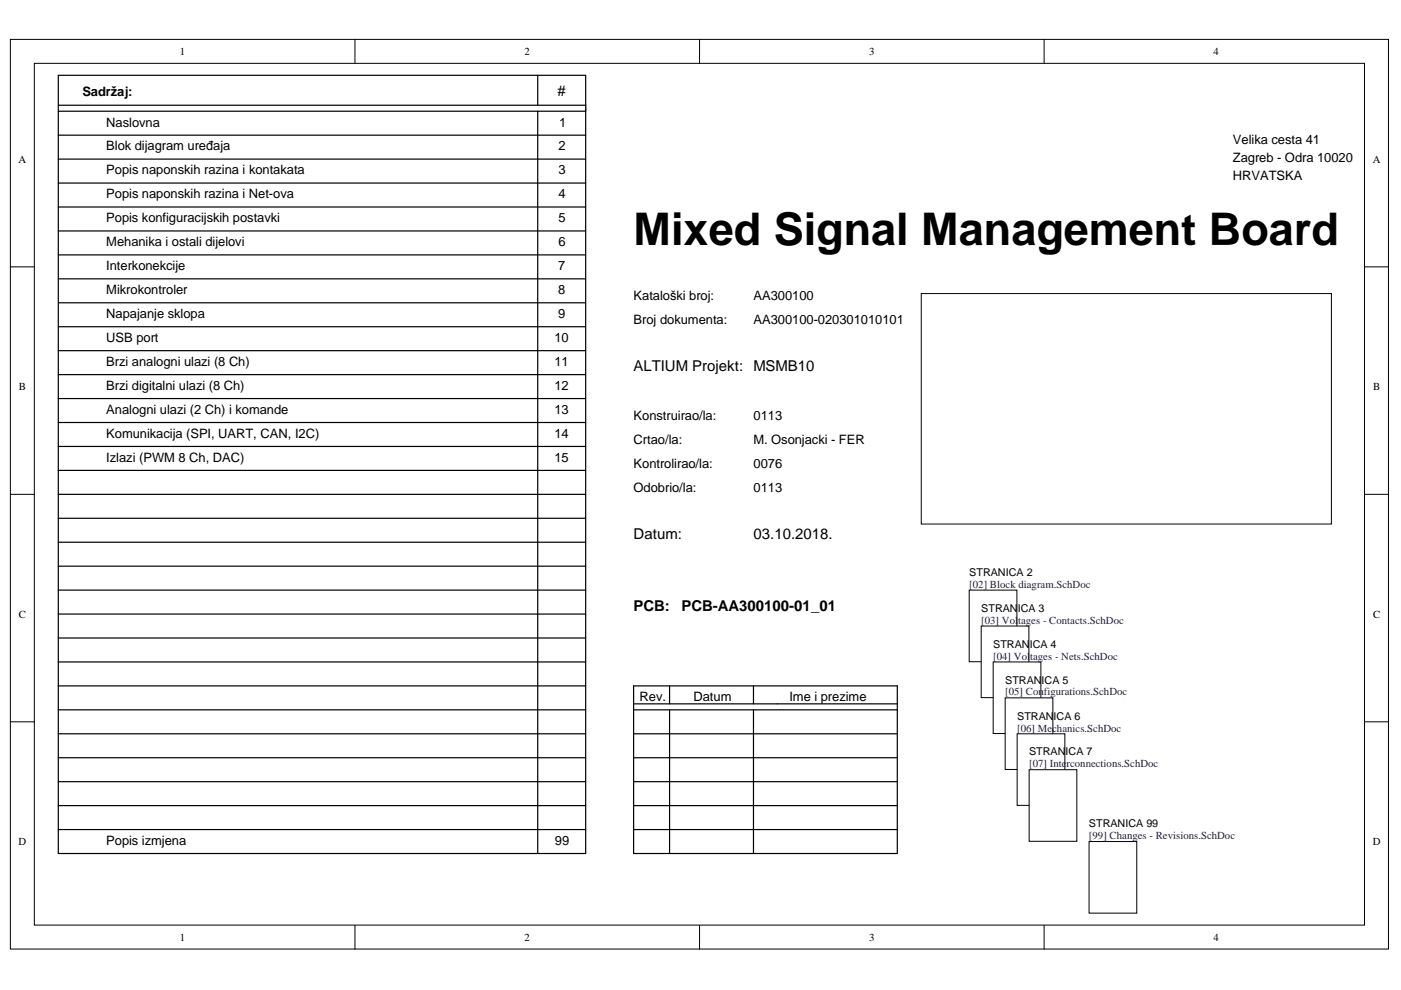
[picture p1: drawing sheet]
<svg xmlns="http://www.w3.org/2000/svg" width="297mm" height="210mm" viewBox="0 0 297 210" stroke-linecap="round" stroke-linejoin="round" font-family="sans-serif">
<defs><g id="words">
<text font-size="9.5" x="134.3" y="52">Mixed Signal Management Board</text>
<g font-size="3.2">
<text x="118.2" y="20.4">#</text>
<text x="134.3" y="78.7">ALTIUM Projekt: MSMB10</text>
<text x="134.3" y="114.3">Datum:</text>
<text x="159.8" y="114.3">03.10.2018.</text>
<text x="134.3" y="129.5">PCB:</text>
<text x="144.5" y="129.5">PCB-AA300100-01_01</text>
</g>
<g font-size="2.7">
<text x="17.5" y="20.4">Sadržaj:</text>
<text x="22.5" y="26.8">Naslovna</text>
<text x="118.6" y="26.8">1</text>
<text x="22.5" y="31.9">Blok dijagram uređaja</text>
<text x="118.4" y="31.9">2</text>
<text x="261.4" y="30.6">Velika cesta 41</text>
<text x="261.4" y="34.4">Zagreb - Odra 10020</text>
<text x="22.5" y="37">Popis naponskih razina i kontakata</text>
<text x="118.4" y="37">3</text>
<text x="261.4" y="38.2">HRVATSKA</text>
<text x="22.5" y="42">Popis naponskih razina i Net-ova</text>
<text x="22.5" y="47.1">Popis konfiguracijskih postavki</text>
<text x="118.4" y="42">4</text>
<text x="118.4" y="47.1">5</text>
<text x="22.5" y="52.2">Mehanika i ostali dijelovi</text>
<text x="118.4" y="52.2">6</text>
<text x="22.5" y="57.3">Interkonekcije</text>
<text x="118.3" y="57.3">7</text>
<text x="22.5" y="62.3">Mikrokontroler</text>
<text x="118.3" y="62.3">8</text>
<text x="134.3" y="63.6">Kataloški broj:</text>
<text x="159.8" y="63.6">AA300100</text>
<text x="22.5" y="67.4">Napajanje sklopa</text>
<text x="118.3" y="67.4">9</text>
<text x="134.3" y="68.7">Broj dokumenta:</text>
<text x="159.8" y="68.7">AA300100-020301010101</text>
<text x="22.5" y="72.5">USB port</text>
<text x="22.5" y="77.6">Brzi analogni ulazi (8 Ch)</text>
<text x="117.6" y="72.5">10</text>
<text x="117.6" y="77.6">11</text>
<text x="22.5" y="82.7">Brzi digitalni ulazi (8 Ch)</text>
<text x="117.6" y="82.7">12</text>
<text x="22.5" y="87.7">Analogni ulazi (2 Ch) i komande</text>
<text x="117.6" y="87.7">13</text>
<text x="134.3" y="89">Konstruirao/la:</text>
<text x="159.8" y="89">0113</text>
<text x="22.5" y="92.8">Komunikacija (SPI, UART, CAN, I2C)</text>
<text x="117.6" y="92.8">14</text>
<text x="134.3" y="94.1">Crtao/la:</text>
<text x="159.8" y="94.1">M. Osonjacki - FER</text>
<text x="22.5" y="97.9">Izlazi (PWM 8 Ch, DAC)</text>
<text x="117.6" y="97.9">15</text>
<text x="134.3" y="99.1">Kontrolirao/la:</text>
<text x="159.8" y="99.1">0076</text>
<text x="134.3" y="104.2">Odobrio/la:</text>
<text x="159.8" y="104.2">0113</text>
<text x="135.6" y="148.6">Rev.</text>
<text x="147" y="148.6">Datum</text>
<text x="167.4" y="148.6">Ime i prezime</text>
<text x="22.5" y="179.1">Popis izmjena</text>
<text x="117.6" y="179.1">99</text>
</g>
<g font-size="2.3">
<text x="38.1" y="11.7">1</text>
<text x="111.2" y="11.7">2</text>
<text x="184.3" y="11.7">3</text>
<text x="257.3" y="11.7">4</text>
<text x="3.9" y="34.5">A</text>
<text x="291.1" y="34.5">A</text>
<text x="4" y="82.8">B</text>
<text x="291.1" y="82.8">B</text>
<text x="205.5" y="122.1">STRANICA 2</text>
<text x="4" y="131">C</text>
<text x="208" y="129.7">STRANICA 3</text>
<text x="291.1" y="131">C</text>
<text x="210.6" y="137.3">STRANICA 4</text>
<text x="213.1" y="144.9">STRANICA 5</text>
<text x="215.7" y="152.6">STRANICA 6</text>
<text x="218.2" y="160.2">STRANICA 7</text>
<text x="3.9" y="179.2">D</text>
<text x="230.9" y="175.4">STRANICA 99</text>
<text x="291.1" y="179.2">D</text>
<text x="38.1" y="199.5">1</text>
<text x="111.2" y="199.5">2</text>
<text x="184.3" y="199.5">3</text>
<text x="257.3" y="199.5">4</text>
</g>
<g font-size="2.3" fill="#000080">
<text x="205.5" y="124.6">[02] Block diagram.SchDoc</text>
<text x="208" y="132.3">[03] Voltages - Contacts.SchDoc</text>
<text x="210.6" y="139.9">[04] Voltages - Nets.SchDoc</text>
<text x="213.1" y="147.5">[05] Configurations.SchDoc</text>
<text x="215.7" y="155.1">[06] Mechanics.SchDoc</text>
<text x="218.2" y="162.7">[07] Interconnections.SchDoc</text>
<text x="230.9" y="177.9">[99] Changes - Revisions.SchDoc</text>
</g>
</g></defs>
<g fill="#fff" stroke="#000" stroke-width=".21">
<path d="M2.2 8.4h292.2v192.8h-292.2z"/>
<path d="M7.3 13.4h282v182.7h-282z"/>
</g>
<path d="M75.3 8.4v5M148.3 8.4v5M221.4 8.4v5M2.2 56.6h5.1M289.3 56.6h5.1M2.2 104.8h5.1M289.3 104.8h5.1M2.2 153h5.1M289.3 153h5.1M75.3 196.2v5.1M148.3 196.2v5.1M221.4 196.2v5.1" fill="none" stroke="#000" stroke-width=".21"/>
<g fill="none" stroke="#000" stroke-width=".25">
<path d="M12.4 16h111.8v165h-111.8zM114 16v6.3M12.4 22.3h111.8v1.3h-111.8M12.4 28.7h111.8M12.4 33.7h111.8M12.4 38.8h111.8M114 23.6v157.4M12.4 43.9h111.8M12.4 49h111.8M12.4 54h111.8M12.4 59.1h111.8M12.4 64.2h111.8"/>
<path d="M12.4 69.3h111.8M12.4 74.4h111.8M12.4 79.4h111.8M12.4 84.5h111.8M12.4 89.6h111.8M12.4 94.7h111.8M12.4 99.7h111.8M12.4 104.8h111.8M12.4 109.9h111.8M12.4 115h111.8M12.4 120h111.8M12.4 125.1h111.8"/>
<path d="M12.4 130.2h111.8M12.4 135.3h111.8M12.4 140.3h111.8M12.4 145.4h111.8M12.4 150.5h111.8M12.4 155.6h111.8M134.3 150.5h55.9M134.3 155.6h55.9M134.3 149.2h55.9M142 145.4h17.7v3.8M142 150.5v30.5M159.7 145.4h30.5v35.6h-55.9v-35.6h7.7v3.8"/>
<path d="M159.7 150.5v30.5M12.4 160.7h111.8M12.4 165.7h111.8M12.4 170.8h111.8M12.4 175.9h111.8M134.3 160.7h55.9M134.3 165.7h55.9M134.3 170.8h55.9M134.3 175.9h55.9"/>
</g>
<g fill="#fff" stroke="#000" stroke-width=".21">
<path d="M205.5 125.1h10.1v15.2h-10.1z"/>
<path d="M208 132.7h10.1v15.2h-10.1z"/>
<path d="M210.6 140.3h10.1v15.2h-10.1z"/>
<path d="M213.1 148h10.1v15.1h-10.1z"/>
<path d="M215.7 155.6h10.1v15.2h-10.1z"/>
<path d="M218.2 163.2h10.1v15.2h-10.1z"/>
<path d="M230.9 178.4h10.1v15.2h-10.1z"/>
</g>
<path d="M195.3 62.2h87v48.9h-87z" fill="none" stroke="#000" stroke-width=".21"/>
<use href="#words"/>
</svg>
